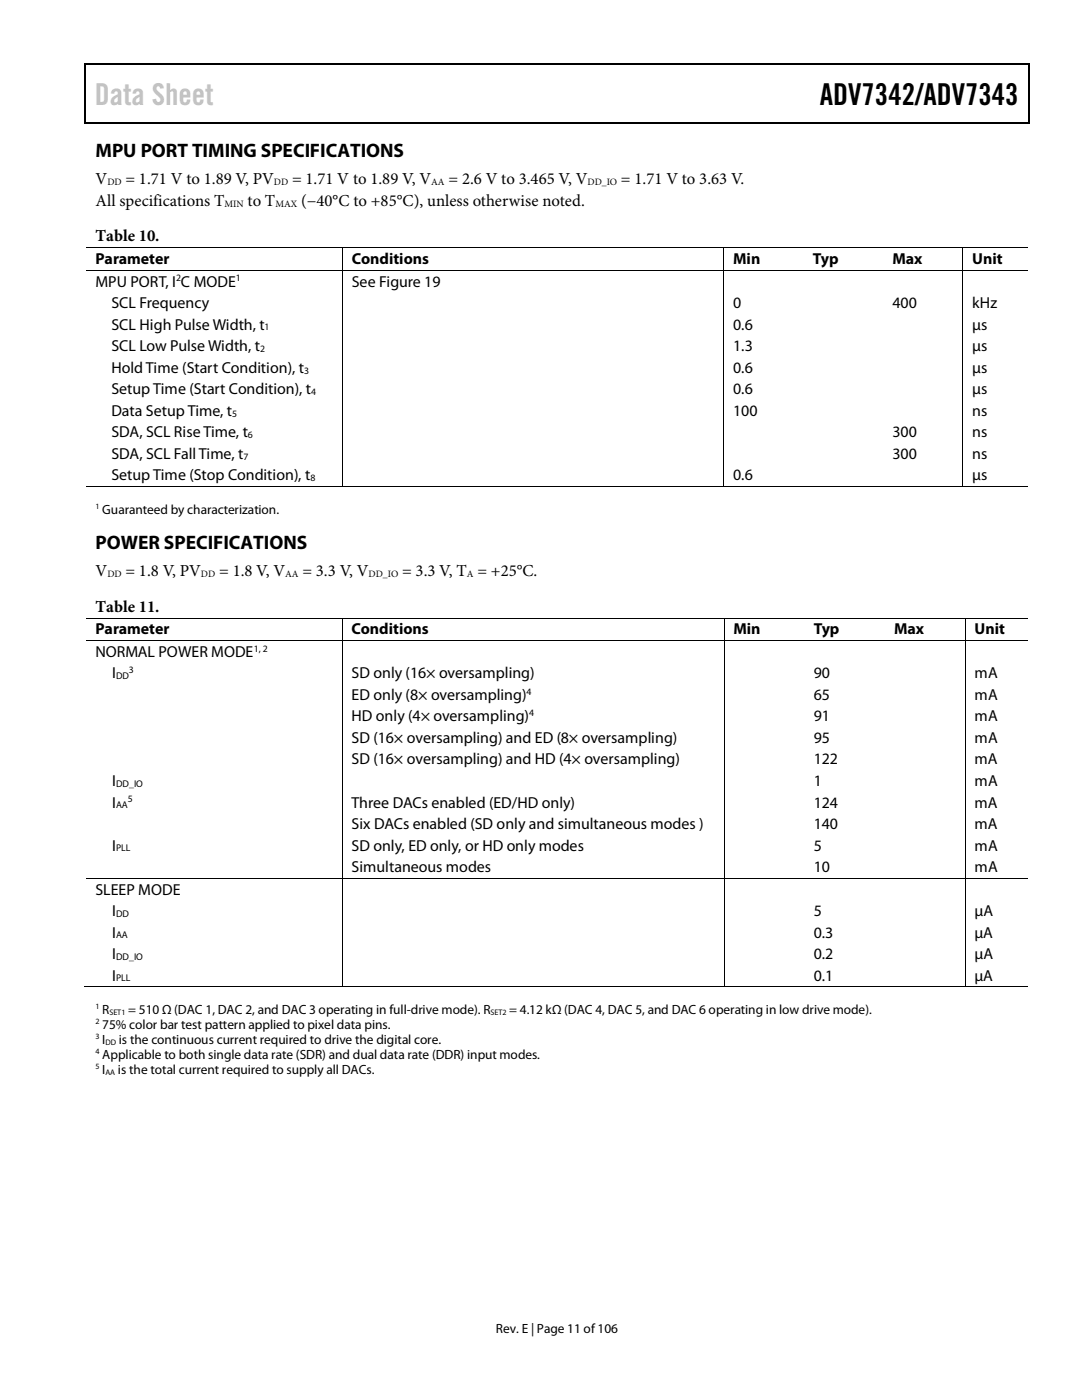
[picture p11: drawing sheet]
<svg xmlns="http://www.w3.org/2000/svg" width="216mm" height="279mm" viewBox="0 0 216 279" stroke-linecap="round" stroke-linejoin="round" font-family="sans-serif">
<defs><g id="words">
<text font-size="6" fill="#c1c1c1" x="18.9" y="20.9">Data Sheet</text>
<text font-size="6" x="163.6" y="20.9">ADV7342/ADV7343</text>
<g font-size="3.9">
<text x="19" y="31.3">MPU PORT TIMING SPECIFICATIONS</text>
<text x="19" y="109.5">POWER SPECIFICATIONS</text>
</g>
<g font-size="3.3">
<text x="19" y="41.1">All specifications T</text>
<text x="19" y="36.8">V</text>
<text x="25.1" y="36.8">= 1.71 V to 1.89 V, PV</text>
<text x="49.4" y="41.1">to T</text>
<text x="58.3" y="36.8">= 1.71 V to 1.89 V, V</text>
<text x="60.1" y="41.1">(−40°C to +85°C), unless otherwise noted.</text>
<text x="89.5" y="36.8">= 2.6 V to 3.465 V, V</text>
<text x="123.9" y="36.8">= 1.71 V to 3.63 V.</text>
<text x="19" y="48.2">Table 10.</text>
<text x="19" y="115">V</text>
<text x="25.1" y="115">= 1.8 V, PV</text>
<text x="43.7" y="115">= 1.8 V, V</text>
<text x="60.4" y="115">= 3.3 V, V</text>
<text x="80.2" y="115">= 3.3 V, T = +25°C.</text>
<text x="19" y="122">Table 11.</text>
</g>
<g font-size="3.2">
<text x="19" y="52.7">Parameter</text>
<text x="70.2" y="52.7">Conditions</text>
<text x="146.3" y="52.7">Min</text>
<text x="162.2" y="52.7">Typ</text>
<text x="178.1" y="52.7">Max</text>
<text x="194" y="52.7">Unit</text>
<text x="19" y="57.2">MPU PORT, I C MODE</text>
<text x="70.2" y="57.2">See Figure 19</text>
<text x="22.2" y="61.5">SCL Frequency</text>
<text x="22.2" y="65.8">SCL High Pulse Width, t</text>
<text x="146.3" y="65.8">0.6</text>
<text x="146.3" y="61.5">0</text>
<text x="178.1" y="61.5">400</text>
<text x="194" y="65.8">µs</text>
<text x="194" y="61.5">kHz</text>
<text x="22.2" y="70.1">SCL Low Pulse Width, t</text>
<text x="146.3" y="70.1">1.3</text>
<text x="194" y="70.1">µs</text>
<text x="22.2" y="74.4">HoldTime (Start Condition), t</text>
<text x="146.3" y="74.4">0.6</text>
<text x="194" y="74.4">µs</text>
<text x="22.2" y="78.7">Setup Time (Start Condition), t</text>
<text x="22.2" y="83">Data Setup Time, t</text>
<text x="146.3" y="78.7">0.6</text>
<text x="146.3" y="83">100</text>
<text x="194" y="78.7">µs</text>
<text x="194" y="83">ns</text>
<text x="22.2" y="87.3">SDA, SCL Rise Time, t</text>
<text x="178.1" y="87.3">300</text>
<text x="194" y="87.3">ns</text>
<text x="22.2" y="91.6">SDA, SCL Fall Time, t</text>
<text x="22.2" y="95.9">Setup Time (Stop Condition), t</text>
<text x="146.3" y="95.9">0.6</text>
<text x="178.1" y="91.6">300</text>
<text x="194" y="95.9">µs</text>
<text x="194" y="91.6">ns</text>
<text x="19" y="126.6">Parameter</text>
<text x="19" y="131.1">NORMAL POWER MODE</text>
<text x="70.1" y="126.6">Conditions</text>
<text x="146.3" y="126.6">Min</text>
<text x="162.4" y="126.6">Typ</text>
<text x="178.4" y="126.6">Max</text>
<text x="194.5" y="126.6">Unit</text>
<text x="22.4" y="135.4">I</text>
<text x="70.1" y="135.4">SD only (16× oversampling)</text>
<text x="162.4" y="135.4">90</text>
<text x="194.5" y="135.4">mA</text>
<text x="70.1" y="139.7">ED only (8× oversampling)</text>
<text x="70.1" y="144">HD only (4× oversampling)</text>
<text x="162.4" y="139.7">65</text>
<text x="162.4" y="144">91</text>
<text x="194.5" y="139.7">mA</text>
<text x="194.5" y="144">mA</text>
<text x="70.1" y="148.3">SD (16× oversampling) and ED (8× oversampling)</text>
<text x="162.4" y="148.3">95</text>
<text x="194.5" y="148.3">mA</text>
<text x="70.1" y="152.6">SD (16× oversampling) and HD (4× oversampling)</text>
<text x="162.4" y="152.6">122</text>
<text x="194.5" y="152.6">mA</text>
<text x="22.4" y="156.9">I</text>
<text x="22.4" y="161.2">I</text>
<text x="70.1" y="161.2">Three DACs enabled (ED/HD only)</text>
<text x="162.4" y="161.2">124</text>
<text x="162.4" y="156.9">1</text>
<text x="194.5" y="161.2">mA</text>
<text x="194.5" y="156.9">mA</text>
<text x="70.1" y="165.5">Six DACs enabled (SD only and simultaneous modes )</text>
<text x="162.4" y="165.5">140</text>
<text x="194.5" y="165.5">mA</text>
<text x="22.4" y="169.8">I</text>
<text x="70.1" y="169.8">SD only, ED only, or HD only modes</text>
<text x="162.4" y="169.8">5</text>
<text x="194.5" y="169.8">mA</text>
<text x="19" y="178.5">SLEEP MODE</text>
<text x="70.1" y="174.1">Simultaneous modes</text>
<text x="162.4" y="174.1">10</text>
<text x="194.5" y="174.1">mA</text>
<text x="22.4" y="182.8">I</text>
<text x="162.4" y="182.8">5</text>
<text x="194.5" y="182.8">µA</text>
<text x="22.4" y="187.1">I</text>
<text x="22.4" y="191.4">I</text>
<text x="162.4" y="187.1">0.3</text>
<text x="162.4" y="191.4">0.2</text>
<text x="194.5" y="187.1">µA</text>
<text x="194.5" y="191.4">µA</text>
<text x="22.4" y="195.7">I</text>
<text x="162.4" y="195.7">0.1</text>
<text x="194.5" y="195.7">µA</text>
</g>
<g font-size="2.7">
<text x="20.4" y="102.5">Guaranteed by characterization.</text>
<text x="20.4" y="202.4">R</text>
<text x="25.6" y="202.4">= 510 Ω (DAC 1, DAC 2, and DAC 3 operating in full-drive mode). R</text>
<text x="101.6" y="202.4">= 4.12 kΩ (DAC 4, DAC 5, and DAC 6 operating in low drive mode).</text>
<text x="20.4" y="205.3">75% color bar test pattern applied to pixel data pins.</text>
<text x="20.4" y="208.3">I</text>
<text x="23.7" y="208.3">is the continuous current required to drive the digital core.</text>
<text x="20.4" y="211.3">Applicable to both single data rate (SDR) and dual data rate (DDR) input modes.</text>
<text x="20.4" y="214.3">I</text>
<text x="23.5" y="214.3">is the total current required to supply all DACs.</text>
<text x="98.9" y="266">Rev. E | Page 11 of106</text>
</g>
<g font-size="1.9">
<text x="21.4" y="37">DD</text>
<text x="44.8" y="41.2">MIN</text>
<text x="54.7" y="37">DD</text>
<text x="54.9" y="41.2">MAX</text>
<text x="86" y="37">AA</text>
<text x="117.2" y="37">DD_IO</text>
<text x="35.1" y="56.1">2</text>
<text x="47" y="56.1">1</text>
<text x="52.8" y="66">1</text>
<text x="51.9" y="70.3">2</text>
<text x="60.7" y="74.5">3</text>
<text x="46.3" y="83.1">5</text>
<text x="62.1" y="78.9">4</text>
<text x="49.4" y="87.5">6</text>
<text x="48.6" y="91.7">7</text>
<text x="61.9" y="96.1">8</text>
<text x="21.4" y="115.1">DD</text>
<text x="40.1" y="115.1">DD</text>
<text x="56.9" y="115.1">AA</text>
<text x="73.5" y="115.1">DD_IO</text>
<text x="93.1" y="115.1">A</text>
<text x="50.6" y="130">1, 2</text>
<text x="23.2" y="135.6">DD</text>
<text x="25.7" y="134.3">3</text>
<text x="105" y="138.6">4</text>
<text x="105.6" y="142.9">4</text>
<text x="23.2" y="157.1">DD_IO</text>
<text x="23.2" y="161.3">AA</text>
<text x="25.5" y="160.1">5</text>
<text x="23.2" y="169.9">PLL</text>
<text x="23.2" y="183">DD</text>
<text x="23.2" y="187.3">AA</text>
<text x="23.2" y="191.6">DD_IO</text>
<text x="23.2" y="195.9">PLL</text>
</g>
<g font-size="1.6">
<text x="19" y="101.6">1</text>
<text x="19" y="201.5">1</text>
<text x="21.8" y="202.5">SET1</text>
<text x="97.9" y="202.5">SET2</text>
<text x="19" y="204.4">2</text>
<text x="19" y="207.4">3</text>
<text x="21" y="208.5">DD</text>
<text x="19" y="210.4">4</text>
<text x="19" y="213.4">5</text>
<text x="21" y="214.5">AA</text>
</g>
</g></defs>
<g fill="#000">
<path d="M16.9 12.7h.2v1h-.2zM16.9 12.7h.2v.3h-.2zM82.5 12.7h.3v.3h-.3zM205.1 12.7h.3v1h-.3zM205.1 12.7h.3v.3h-.3zM16.9 24.4h.2v.2h-.2zM82.3 24.4h.2v.2h-.2zM205.1 24.4h.3v.2h-.3zM68.2 49.4h.2v.1h-.2zM68.2 53.9h.2v.2h-.2zM144.3 49.4h.2v.1h-.2zM144.3 53.9h.2v.2h-.2z"/>
<path d="M160.3 49.4h.2v.1h-.2zM160.3 53.9h.2v.2h-.2zM176.2 49.4h.2v.1h-.2zM176.2 53.9h.2v.2h-.2zM192 49.4h.2v.1h-.2zM192 53.9h.2v.2h-.2zM68.2 97h.2v.2h-.2zM144.3 97h.2v.2h-.2zM160.3 97h.2v.2h-.2zM176.2 97h.2v.2h-.2zM192 97h.2v.2h-.2zM68.2 123.3h.2v.1h-.2z"/>
<path d="M68.2 127.8h.2v.2h-.2zM144.4 123.3h.2v.1h-.2zM144.4 127.8h.2v.2h-.2zM160.5 123.3h.2v.1h-.2zM160.5 127.8h.2v.2h-.2zM176.5 123.3h.2v.1h-.2zM176.5 127.8h.2v.2h-.2zM192.5 123.3h.2v.1h-.2zM192.5 127.8h.2v.2h-.2zM68.2 175.2h.2v.2h-.2zM144.4 175.2h.2v.2h-.2zM160.5 175.2h.2v.2h-.2z"/>
<path d="M176.5 175.2h.2v.2h-.2zM192.5 175.2h.2v.2h-.2zM68.2 196.9h.2v.2h-.2zM144.4 196.9h.2v.2h-.2zM160.2 196.9h.2v.2h-.2zM176.3 196.9h.1v.2h-.1zM192.5 196.9h.2v.2h-.2z"/>
</g>
<path d="M17 13.7v10.7M17.1 12.8h65.4M82.8 12.8h122.3M205.2 13.7v10.7M17.1 24.5h188" fill="none" stroke="#000" stroke-width=".25"/>
<g fill="none" stroke="#000" stroke-width=".2">
<path d="M17.1 49.4h51.1M17.1 54h51.1M68.3 49.5v4.4M68.3 54.1v42.9M68.4 49.4h75.9M68.4 54h75.9M144.4 49.5v4.4M144.4 54.1v42.9M144.5 49.4h15.8M144.5 54h15.8M160.5 49.4h15.7M160.5 54h15.7"/>
<path d="M176.4 49.4h15.6M176.4 54h15.6M192.1 49.5v4.4M192.1 54.1v42.9M192.2 49.4h12.9M192.2 54h12.9M17.1 97.1h51.1M68.4 97.1h75.9M144.5 97.1h15.8M160.5 97.1h15.7M176.4 97.1h15.6M192.2 97.1h12.9"/>
<path d="M17.1 123.4h51.1M17.1 127.9h51.1M68.3 123.4v4.4M68.3 128v47.2M68.4 123.4h76M68.4 127.9h76M144.5 123.4v4.4M144.5 128v47.2M144.6 123.4h15.9M144.6 127.9h15.9M160.7 123.4h15.8M160.7 127.9h15.8"/>
<path d="M176.7 123.4h15.8M176.7 127.9h15.8M192.6 123.4v4.4M192.6 128v47.2M192.7 123.4h12.4M192.7 127.9h12.4M17.1 175.3h51.1M68.3 175.4v21.5M68.4 175.3h76M144.5 175.4v21.5M144.6 175.3h15.9M160.7 175.3h15.8"/>
<path d="M176.7 175.3h15.8M192.6 175.4v21.5M192.7 175.3h12.4M16.9 197h51.3M68.4 197h76M144.6 197h47.9M192.7 197h12.4"/>
</g>
<use href="#words"/>
</svg>
